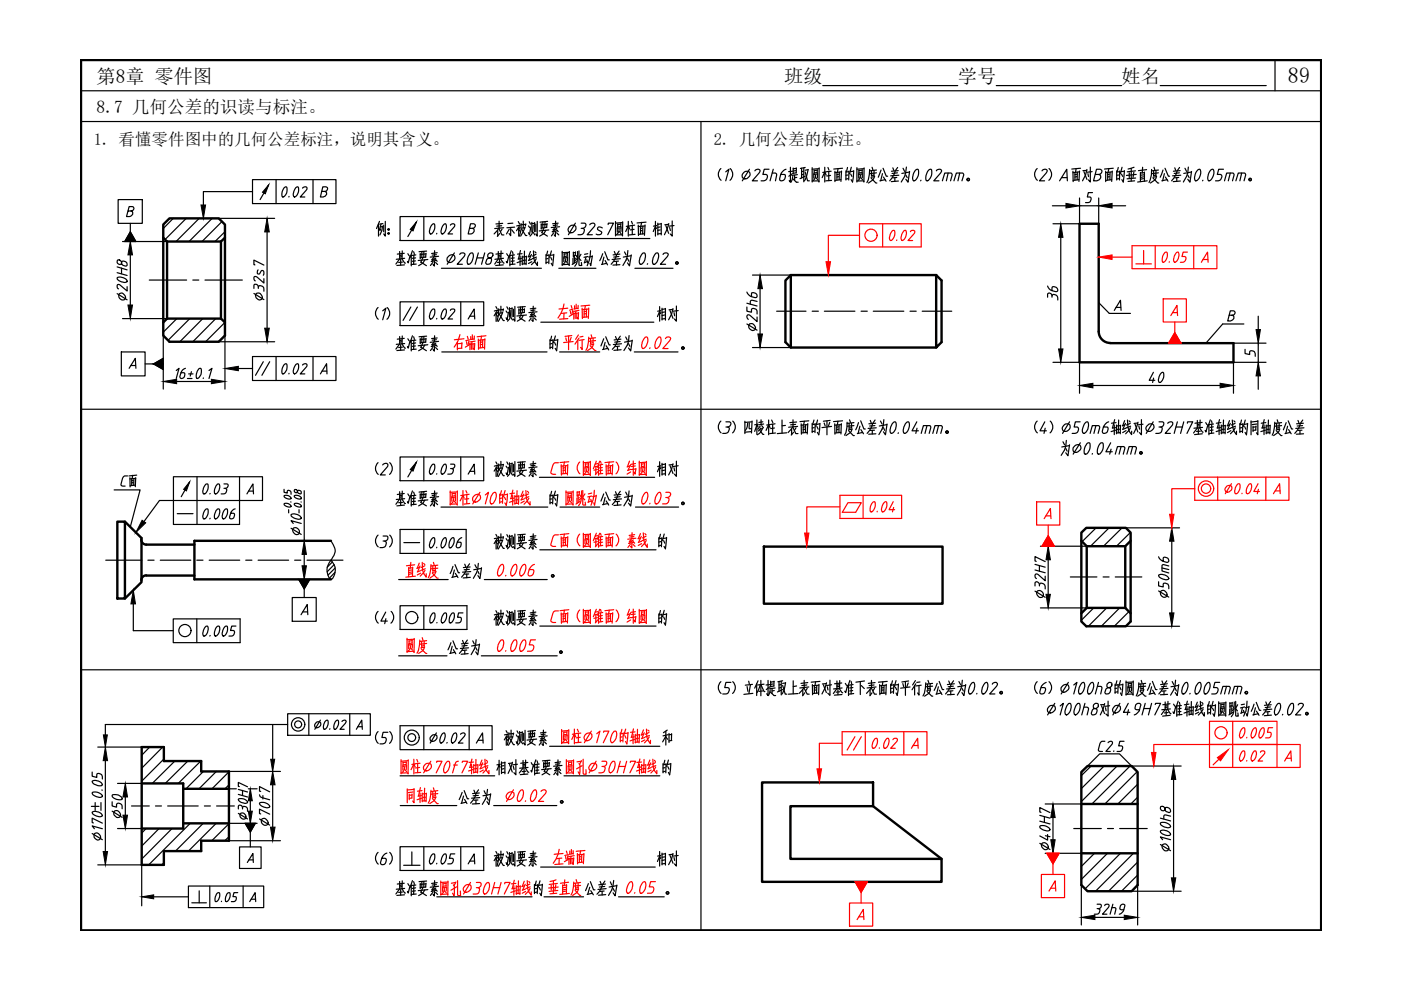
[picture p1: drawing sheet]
<svg xmlns="http://www.w3.org/2000/svg" width="297mm" height="210mm" viewBox="0 0 297 210" stroke-linecap="round" stroke-linejoin="round" font-family="sans-serif">
<defs><g id="words">
<g font-size="7.1">
<text x="103.7" y="69.5">被测要素 相对</text>
<text x="82.9" y="75.8">基准要素 的 公差为 。</text>
</g>
<g font-size="7.1" fill="#f00">
<text x="103.7" y="117.8">被测要素 的</text>
<text x="85" y="123.8">直线度</text>
<text x="106.2" y="159.5">被测要素 和</text>
<text x="115.4" y="191.2">垂直度</text>
</g>
<g font-size="6.6" fill="#f00">
<text x="117.5" y="68.8">左端面</text>
<text x="95.2" y="75.5">右端面</text>
<text x="118.5" y="75.5">平行度</text>
<text x="116.1" y="102">C面（圆锥面）纬圆</text>
<text x="103.7" y="102.3">被测要素 相对</text>
<text x="82.9" y="108.7">基准要素 的 公差为 。</text>
<text x="119.2" y="108.3">圆跳动</text>
<text x="94.5" y="123.8">公差为 。</text>
<text x="116.1" y="133.3">C面（圆锥面）纬圆</text>
<text x="85.4" y="139.7">圆度</text>
<text x="94.2" y="140.1">公差为 。</text>
<text x="104.4" y="165.5">相对基准要素 的</text>
<text x="85.4" y="171.4">同轴度</text>
<text x="96.3" y="171.8">公差为 。</text>
<text x="103.7" y="184.9">被测要素 相对</text>
<text x="116.4" y="184.5">左端面</text>
<text x="82.9" y="191.2">基准要素 的 公差为 。</text>
</g>
<text font-size="6.6" x="103.7" y="133.7">被测要素 的</text>
<g font-size="5.7">
<text x="83.6" y="51.2" transform="rotate(-90 83.6 51.2)">例：</text>
<text x="24.7" y="104.4">C面</text>
<text x="22.9" y="179.2" transform="rotate(-90 22.9 179.2)">170±0.05</text>
<text x="58.6" y="176.4" transform="rotate(-90 58.6 176.4)">70f7</text>
</g>
<g font-size="5.7" fill="#f00">
<text x="135.1" y="75.1">0.02</text>
<text x="135.1" y="108">0.03</text>
<text x="224" y="181.3" transform="rotate(-90 224 181.3)">40H7</text>
</g>
<g font-size="5.3">
<text x="28.2" y="64.9" transform="rotate(-90 28.2 64.9)">20H8</text>
<text x="57.1" y="64.9" transform="rotate(-90 57.1 64.9)">32s7</text>
<text x="225.4" y="64.9" transform="rotate(-90 225.4 64.9)">36</text>
<text x="161.6" y="71.3" transform="rotate(-90 161.6 71.3)">25h6</text>
<text x="242.7" y="82.2">40</text>
<text x="42" y="105.8">0.03</text>
<text x="223" y="128.1" transform="rotate(-90 223 128.1)">32H7</text>
<text x="249.1" y="127.7" transform="rotate(-90 249.1 127.7)">50m6</text>
<text x="27.2" y="174.6" transform="rotate(-90 27.2 174.6)">50</text>
<text x="249.4" y="181.7" transform="rotate(-90 249.4 181.7)">100h8</text>
<text x="231.1" y="195.1">32h9</text>
</g>
<text font-size="5.3" fill="#f00" x="261.8" y="162.6">0.02</text>
<g font-size="4.9">
<text x="263.2" y="76.9">5</text>
<text x="53.6" y="175" transform="rotate(-90 53.6 175)">30H7</text>
</g>
<text font-size="4.7" x="273.1" y="17.6">89</text>
<g font-size="4.1">
<text x="20.5" y="17.6">第8章 零件图</text>
<text x="166.3" y="17.6">班级</text>
<text x="203.1" y="17.6">学号</text>
<text x="237.8" y="17.6">姓名</text>
</g>
<text font-size="3.7" x="20.5" y="23.9">8.7 几何公差的识读与标注。</text>
<g font-size="3.5">
<text x="19.9" y="30.8">1. 看懂零件图中的几何公差标注，说明其含义。</text>
<text x="151.4" y="30.8">2. 几何公差的标注。</text>
</g>
</g></defs>
<g fill="none" stroke="#000" stroke-width=".25">
<path d="M31.7 59.4h7.9M40.9 59.4h1.2M43.5 59.4h7.9M164.7 66h6.2M172.2 66h1.3M174.8 66h6.5M182.6 66h1.3M185.2 66h6.4M192.9 66h1.4M195.5 66h6.3M22.4 118.8h7.7M31.4 118.8h1.3"/>
<path d="M34 118.8h6.5M41.7 118.8h1.3M44.4 118.8h6.4M52.1 118.8h1.3M54.7 118.8h6.5M62.5 118.8h1.3M65.1 118.8h7.6M226.9 122.3h5.7M233.9 122.3h1.2M236.5 122.3h5.6M27.9 170.9h3.8M33 170.9h1.2"/>
<path d="M35.5 170.9h6.5M43.3 170.9h1.3M45.9 170.9h3.8M227.7 175.7h5.8M234.8 175.7h1.3M237.4 175.7h5.8"/>
</g>
<g fill="none" stroke="#000" stroke-width=".51">
<path d="M34.6 50.4l.8 .8h11.4l.9-.8M34.6 47.6l1.3-1.3h10.5l1.3 1.3v23.5l-1.3 1.4h-10.5l-1.3-1.4zM35.4 51.2v16.3M46.8 51.2v16.3M167.7 58.3l-1.2 1.2v13l1.2 1.2h30.8M167.7 58.3h30.8M167.7 58.3v15.4M198.5 58.3l1.1 1.2v13l-1.1 1.2zM35.4 67.5h11.4M35.4 67.5l-.8 .9M46.8 67.5l.9 .9M235.4 72.7a2.43 2.43 0 0 1-2.5-2.4v-22.9h-4v29.4h32.6"/>
<path d="M235.4 72.8h26.1M24.9 110.6h1.6v16.3h-1.6zM26.5 110.6l3.5 3.5v9.3l-3.5 3.5M30 114.4a1.04 1.04 0 0 0 1 1.1h10.2M70.2 114.7h-29v8.1h29M162 115.9h37.8v12.1h-37.8zM229.3 114.7l1.1 1.1h8.2l1.1-1.1M229.3 112.9l1-1h8.4l1 1v18.9l-1 1h-8.4l-1-1zM230.4 115.8v13.1l-1.1 1.1M238.6 115.8v13.1M41.2 122h-10.2a1.04 1.04 0 0 0-1 1M230.4 128.9h8.2"/>
<path d="M238.6 128.9l1.1 1.1M30 158.4h4.7v3h8v2.2h5.8v14.7h-5.8v2.2h-8v2.9h-4.7zM30 166.1h8.8v9.6h-8.8M38.8 174.6h9.7M38.8 167.2h9.7M161.6 165.9h23.5v5h-17.5v11.2h32v4.9h-38zM185.1 170.9l14.5 11.2M229.3 163.7l1.3-1.3h9.3l1.3 1.3v23.9l-1.3 1.4h-9.3l-1.3-1.4zM229.3 170.5h11.9M229.3 180.9h11.9"/>
</g>
<g fill="none" stroke="#000" stroke-width=".25">
<path d="M53.5 38.1h17.7v5.1h-17.7zM58.5 38.1v5.1M60.3 39.8l.4-.2a1.55 1.55 0 0 1-.7 2.2 1.62 1.62 0 0 1 .3-2zM62.7 39.8l.4-.2a1.64 1.64 0 0 1-.7 2.2 1.47 1.47 0 0 1 .3-2zM64.2 39.9l.2-.2 .5-.1 .2 .4-1.4 1.8h.9M66.4 38.1v5.1M25 42.3h5.2v5.1h-5.2zM26 51.2h9.4M26.4 51.2l1.2-2.1 1.2 2.1M27.2 44.7h.7l.4-.2 .1-.4-.2-.3h-.8l-.6 2.1a1.11 1.11 0 0 0 1.3-.5v-.4l-.3-.3M27.6 47.4v1.7M27.6 54v10.7"/>
<path d="M46.4 46.3h11.8M53.5 40.6h-10.4v3.1M56.6 49.2v20.4M61.3 41.6l-.1 .2M68.3 40.6l.9-.1 .3-.4-.1-.3-.3-.2h-.7l-.5 2.2 .8-.1a.68 .68 0 0 0 .4-1l-.2-.1M84.8 45.9h17.8v5.1h-17.8zM89.9 45.9v5.1M91.6 47.7l.4-.3a1.64 1.64 0 0 1-.7 2.2 1.4 1.4 0 0 1 .3-1.9zM92.6 49.5v.1M94.1 47.7l.4-.3a1.64 1.64 0 0 1-.7 2.2 1.4 1.4 0 0 1 .3-1.9zM95.5 47.7a.54 .54 0 0 1 .9 0l-.1 .5-1.3 1.4h1M97.7 45.9v5.1"/>
<path d="M99.6 48.4l.9-.1 .3-.4-.1-.2-.3-.3h-.6l-.5 2.2a1.04 1.04 0 0 0 1.2-.5l-.1-.6-.2-.1M159.5 58.3h8.2M223.1 43.6h2.9M224.9 50.3v23.7M228.9 42v5.4h-5.6M228.9 43.6h4M231.6 40.8h-.9l-.2 1h.6l.2 .4-.2 .6-.9 .2M232.9 42v5.4M235.8 43.6h2.9M25.7 74.6h5.1v5.1h-5.1zM26 67.5h9.4M27.4 78.1l1.3-2.1 .1 2.1"/>
<path d="M27.7 77.5h1M30.8 77.2h1.7M34.6 76l-2.1 1.2 2.1 1.1M34.6 71.1v11.4M37.4 78.6l.6-.5-.6 2.1M39.3 78.1a1.81 1.81 0 0 0-1.1 2 .56 .56 0 0 0 .9-.2v-.8l-.7-.1M40 79.3h.9M40.6 78.8l-.3 .9M42.1 78.3l.4-.2a1.55 1.55 0 0 1-.7 2.1 1.62 1.62 0 0 1 .3-1.9zM44.3 78.6l.6-.5-.6 2.1M46.4 72.5h11.8M47.7 71.1v11.4"/>
<path d="M50.5 78.1h3M53.5 75.6h17.7v5.1h-17.7zM58.5 75.6v5.1M60.3 77.3l.4-.2a1.55 1.55 0 0 1-.7 2.2 1.62 1.62 0 0 1 .3-2zM61.3 79.1l-.1 .2M62.7 77.3l.4-.2a1.64 1.64 0 0 1-.7 2.2 1.47 1.47 0 0 1 .3-2zM64.2 77.4l.2-.2 .5-.1 .2 .4-1.4 1.8h.9M66.4 75.6v5.1M67.9 79.3l1.3-2.2 .1 2.2M68.3 78.7h1M84.8 64h17.8v5h-17.8zM89.9 64v5"/>
<path d="M91.6 65.7l.4-.2a1.57 1.57 0 0 1-.7 2.1 1.4 1.4 0 0 1 .3-1.9zM92.6 67.5v.1M94.1 65.7l.4-.2a1.57 1.57 0 0 1-.7 2.1 1.4 1.4 0 0 1 .3-1.9zM95.5 65.8l.5-.3 .4 .2-.1 .5-1.3 1.4h1M97.7 64v5M99.3 67.6l1.2-2.1 .2 2.1M99.6 67h1M159.5 73.7h8.2M161.1 61.2v9.6M223.3 76.8h5.6v6.6M232.9 64.2l2.3 2.2h4.5M236.2 65.8l1.4-2.1 .1 2.1"/>
<path d="M236.6 65.2h1M260.6 66.8h.8a.52 .52 0 0 0 .4-.7l-.3-.2h-.7l-.5 2.2 .8-.1a.69 .69 0 0 0 .4-1l-.3-.2M261.5 76.8v6.6M263.7 68.7h-4.5l-3.5 4.1M266.8 67v2.9M266.8 79.7v2.8M37.5 80.9h7.3M39.7 80.2h1M43.1 80.1v.1M84.8 96.9h17.8v5h-17.8zM89.9 96.9v5M91.6 98.6l.4-.2a1.57 1.57 0 0 1-.7 2.1 1.4 1.4 0 0 1 .3-1.9z"/>
<path d="M94.1 98.6l.2-.2a1.41 1.41 0 0 1-.3 2.1h-.2a1.4 1.4 0 0 1 .3-1.9zM95.5 99.3l.6 .2-.1 .7a.83 .83 0 0 1-1.1 .3M95.5 98.4h.7a.5 .5 0 0 1 .2 .6 .5 .5 0 0 1-.6 .3M97.7 96.9v5M99.6 99.9h1M231.7 81.7h27M41.8 101.1v10.1M43.5 108.1l.5-.2a1.57 1.57 0 0 1-.7 2.1 1.4 1.4 0 0 1 .2-1.9zM44.6 109.9l-.1 .1M46.1 107.9h.3a1.52 1.52 0 0 1-.7 2.1h-.1a1.93 1.93 0 0 1 .5-2.1zM47.7 108.1l.4-.2a1.57 1.57 0 0 1-.7 2.1 1.4 1.4 0 0 1 .3-1.9zM49.9 107.9a1.76 1.76 0 0 0-1.2 2l.4 .1 .4-.2 .2-.6v-.3l-.7-.1"/>
<path d="M50.8 101.1v10.1h-14v-10.1h18.9v5h-18.9M52.4 104.7l1.2-2.1 .1 2.1M52.7 104.1h1M84.8 112.3h14v5h-14zM89.9 112.3v5M91.6 114.2l.4-.2a1.64 1.64 0 0 1-.7 2.1 1.4 1.4 0 0 1 .3-1.9zM92.6 100.4v.1M94.1 114.2l.4-.2a1.64 1.64 0 0 1-.7 2.1 1.4 1.4 0 0 1 .3-1.9zM95.7 114.2l.4-.2a1.64 1.64 0 0 1-.7 2.1 1.55 1.55 0 0 1 .3-1.9zM97.9 114l-.3 .1a1.99 1.99 0 0 0-.8 1.9l.6 .1a.86 .86 0 0 0 .3-1.1h-.7M99.3 100.5l1.2-2.1 .2 2.1M220.6 115.8h9.8"/>
<path d="M232.4 111.9l-3 2.9M235.1 111.9l-3.9 3.9M237.9 111.9l-3.9 3.9M238.7 111.9h11.4M239.7 112.9l-3 2.9M248.4 114.8v15.1M28.3 133.7h8.4M36.7 131.2h14.2v5.1h-14.2zM41.7 131.2v5.1M43.5 132.9l.5-.2a1.57 1.57 0 0 1-.7 2.2 1.4 1.4 0 0 1 .2-2zM44.6 134.7l-.1 .2M46 132.9l.4-.2a1.49 1.49 0 0 1-.7 2.2 1.55 1.55 0 0 1 .3-2z"/>
<path d="M47.7 132.9l.4-.2a1.57 1.57 0 0 1-.7 2.2 1.4 1.4 0 0 1 .3-2zM50 132.7h-.9l-.2 1h.6l.2 .1v.3a.73 .73 0 0 1-.6 .8h-.6M62 126.7h5v5h-5zM63.3 122.8l1.2 2.1 1.2-2.1M63.8 130.3l1.3-2.1 .2 2.1M64.2 129.7h1M64.5 124.9v1.8M84.8 128.4h14.2v5.1h-14.2zM89.9 128.4v5.1M91.6 130.1l.5-.2a1.57 1.57 0 0 1-.8 2.2l-.1-.1a2.12 2.12 0 0 1 .4-1.9zM92.7 132l-.1 .1M94.2 130l.3-.1a1.57 1.57 0 0 1-.7 2.2 1.4 1.4 0 0 1 .3-2z"/>
<path d="M95.7 130.1l.5-.2a1.57 1.57 0 0 1-.8 2.2l-.1-.1a2.12 2.12 0 0 1 .4-1.9zM98.2 129.9h-1l-.2 1h.6a.69 .69 0 0 1 .2 .7 .69 .69 0 0 1-.6 .5h-.6M220.6 128.9h9.8M231.9 128.9l-2.6 2.6M234.6 128.9l-3.9 3.9M237.4 128.9l-3.9 3.9M238.7 132.8h11.4M239.4 129.7l-3.2 3.1M31.7 158.4l-1.7 1.7M34.5 158.4l-4.5 4.5M61 151.3h17.5v4.6h-17.5zM65.5 151.3v4.6"/>
<path d="M67 153.2l.5-.2a.66 .66 0 0 1 .5 .8 .66 .66 0 0 1-.8 .5h-.2a.62 .62 0 0 1-.3-.6 .62 .62 0 0 1 .3-.5zM67.9 152.7l-1.2 1.9M69 152.9l.4-.2a1.48 1.48 0 0 1-.6 1.9 1.37 1.37 0 0 1 .2-1.7zM70 154.5l-.1 .1M71.2 152.9l.4-.2a1.48 1.48 0 0 1-.6 1.9 1.37 1.37 0 0 1 .2-1.7zM72.5 153l.5-.3 .4 .2-.2 .5-1.1 1.2h.9M74.2 151.3v4.6M75.6 154.6l1.1-1.9 .1 1.9M75.8 154.1h1M84.8 153.9h19.5v5h-19.5zM89.9 153.9v5M91.4 156.1a.66 .66 0 0 1 1.1-.2 .66 .66 0 0 1-.2 1.1 .62 .62 0 0 1-.9 0 .62 .62 0 0 1 0-.9z"/>
<path d="M92.5 155.4l-1.3 2.2M93.8 155.6l.4-.2a1.64 1.64 0 0 1-.7 2.2 1.47 1.47 0 0 1 .3-2zM94.8 157.4l-.1 .2M96.2 155.6l.3-.2a1.36 1.36 0 0 1-.2 1.9l-.3 .3a1.03 1.03 0 0 1-.1-1.5zM97.6 155.7l.6-.3 .4 .2-.1 .5-1.3 1.5h1M99.5 153.9v5M101 157.6l1.3-2.2 .1 2.2M101.4 157h1M234.3 157.2h-.7l-.3 .2-.4 1.6 .2 .3h.7M234.9 157.5l.1-.1a.54 .54 0 0 1 .9 0l-.1 .3-1.3 1.6h.9M236.2 159.2l-.1 .1M238.3 157.2h-.9l-.2 .9h.6l.2 .2v.3a.73 .73 0 0 1-.6 .7h-.6"/>
<path d="M31 175.7l-1 .9M33.7 175.7l-3.7 3.7M34.7 160.9l-4.7 4.7M36.5 175.7l-6.5 6.4M37.1 161.4l-4.8 4.7M39.8 161.4l-4.8 4.7M40.3 174.6l-8.8 8.8M42.6 161.4l-4.8 4.7M43.1 174.6l-5.9 5.9M43.1 163.6l-3.7 3.6M45.8 174.6l-5.9 5.9M45.9 163.6l-3.7 3.6"/>
<path d="M48.5 163.6l-3.6 3.6M48.5 166.4l-.8 .8M48.5 174.7l-3.6 3.6M48.5 177.4l-.8 .9M50.8 179.6h4.6v4.5h-4.6zM53.1 176.4v3.2M84.8 179.5h17.8v5.1h-17.8zM89.9 179.5v5.1M97.7 179.5v5.1M221.6 170.5h8.2M230.6 162.4l2.6-2.6h4.1l2.6 2.6h10.5M231.3 162.4l-2 2.1"/>
<path d="M234.1 162.4l-4.8 4.8M236.8 162.4l-7.5 7.6M239.6 162.4l-8.1 8.1M241.1 163.6l-6.8 6.9M241.2 166.3l-4.2 4.2M241.2 169l-1.4 1.5M248.8 165.3v20.8M34.7 183l-.4 .4M39.9 187.9h16v4.5h-16zM40.7 191.4h3.1M42.2 188.9v2.5M44.5 187.9v4.5"/>
<path d="M46 189.4l.4-.1a1.45 1.45 0 0 1-.6 1.9 1.37 1.37 0 0 1 .2-1.8zM47 191.1l-.1 .1M48.2 189.4l.4-.1a1.45 1.45 0 0 1-.6 1.9 1.37 1.37 0 0 1 .2-1.8zM50.4 189.3h-.8l-.2 .8 .7 .1-.1 .7-.2 .2-.7 .1M51.5 187.9v4.5M52.4 182.9l1.2-1.9 .1 1.9M52.8 182.3h.9M52.9 191.2l1.2-1.9 .1 1.9M53.2 190.7h1M85.6 183.5h3.5M87.3 180.6v2.9M91.6 181.2l.4-.2a1.57 1.57 0 0 1-.7 2.2 1.4 1.4 0 0 1 .3-2z"/>
<path d="M92.6 183v.2M94.1 181.2l.4-.2a1.57 1.57 0 0 1-.7 2.2 1.4 1.4 0 0 1 .3-2zM96.4 181h-.9l-.2 1h.6l.2 .1v.3a.73 .73 0 0 1-.6 .8h-.6M99.3 183.2l1.2-2.2 .2 2.2M99.6 182.6h1M221.6 180.9h8.2M229.3 187.6v8.5M229.3 180.9v.1M232.1 180.9l-2.8 2.8M234.8 180.9l-5.5 5.6M237.6 180.9l-7.5 7.6M239.9 189h10.5"/>
<path d="M240.3 180.9l-8 8.1M241.2 182.8l-6.2 6.2M241.2 185.5l-3.4 3.5M241.2 187.6v8.5"/>
<circle cx="39.2" cy="133.7" r="1.29"/>
<circle cx="87.3" cy="130.9" r="1.29"/>
<circle cx="63.2" cy="153.6" r="1.42"/>
<circle cx="63.2" cy="153.6" r=".74"/>
<circle cx="87.3" cy="156.4" r="1.59"/>
<circle cx="87.3" cy="156.4" r=".83"/>
</g>
<g fill="#000" stroke="#000" stroke-width=".21">
<path d="M27.6 51.2l.5 2.8h-1zM27.6 49.1l1.2 2.1h-2.4zM42.6 43.5h1l-.5 2.8zM56.6 46.3l.5 2.9h-1zM57 39.2l-.8 1.9-.5-.3zM88.3 47.1l-.7 1.9-.6-.4zM224.9 47.4l.5 2.9h-1zM226 43.1l2.9 .5-2.9 .5zM232.9 43.6l2.9-.5v1zM27.1 64.7h1l-.5 2.8zM47.7 78.1l2.8-.4v.9zM56.1 69.6h1l-.5 2.9z"/>
<path d="M161.1 58.3l.6 2.9h-1zM160.7 70.8h1l-.6 2.9zM224.4 74h1l-.5 2.8zM266.3 69.9h.9l-.4 2.9zM266.8 76.8l.4 2.9h-.9zM34.6 80.9l2.9-.5v1zM44.8 80.4l2.9 .5-2.9 .5zM88.3 98l-.7 1.9-.6-.3zM228.9 81.7l2.8-.4v.9zM258.7 81.3l2.8 .4-2.8 .5zM40.2 102.2l-.7 1.9-.6-.4zM248.4 111.9l.5 2.9h-.9z"/>
<path d="M63.3 122.8h2.4l-1.2 2.1zM248 129.9h.9l-.5 2.9zM248.8 162.4l.5 2.9h-.9zM248.4 186.1h.9l-.5 2.9z"/>
<path d="M32.5 77.2l2.1-1.2v1.2zM32.5 77.2l2.1 1.1v-1.1z"/>
</g>
<!-- layer: 0 -->
<g fill="none" stroke="#000" stroke-width=".25">
<path d="M17.2 19.2h262.9M174.4 18.1h28.7M211.2 18.1h26.6M246 18.1h22.5M270.3 12.7v6.5M17.2 25.8h262.9M57 39.2l-1.9 3.1M148.6 25.8v171.5M152.8 35.7a1.67 1.67 0 0 0 .1 2.5M153.9 36.4l.6-.5-.6 2.4M154.8 35.7a1.67 1.67 0 0 1 0 2.5M157.6 36.7a.76 .76 0 0 1 1.2-.3 .76 .76 0 0 1-.2 1.3 .71 .71 0 0 1-1.1 .1 .71 .71 0 0 1 .1-1.1z"/>
<path d="M158.9 35.9l-1.5 2.4M160 36.2l.1-.1a.67 .67 0 0 1 1 0l-.2 .6-1.4 1.6h1.1M163.1 35.9h-1.1l-.3 1.1 .9 .1a.87 .87 0 0 1-.6 1.2h-.6M163.7 36.7h.7l.3 .2-.3 1.4M163.9 35.9l-.6 2.4M166.7 35.9l-.4 .1a2.31 2.31 0 0 0-1 2.2 .71 .71 0 0 0 1.1-.3v-.9h-.8M167.6 35.5v3.1l-.3-.3M168 36.8l-.8 .6M168 36.3l-.8 .1M168 37.9l.9 .7h.3M168.1 37.4l-.4 1.2M168.2 35.6v1.3"/>
<path d="M168.5 37.2v1.1M168.7 36.2l-.5 .1M168.9 36.6l-.7 .1M168.9 35.6l-.1 1M168.9 35.7l-.7 .1M168.9 37.6l-.4 .1M169.1 37l-1.2 .2M170 35.7v2M170.3 36.3l-.3 .1M170.3 36.9l-.3 .2M170.4 35.6v3M170.7 36.5l.5 1.8h.4"/>
<path d="M170.7 37.4l-1.1 .5M170.7 35.5l-1 .2M171.3 36l-.6 .1M171.4 35.9l-.4 1.5-.5 .9M172.2 38.4l1.4-.1v.2M172.2 35.5v3.1M172.5 36.8v1M172.6 36.1v.7M172.9 37.2v.4l-.5 .7M173 37.7l.4 .4M173.3 36.1l-.7 .1M173.3 36v.6h-.7"/>
<path d="M173.3 36.9l-.8 .1M173.3 36.8v.9M173.6 35.8l-1.4 .1M173.7 35.6l-.1 3M174.9 35.5v3.1M175.2 37.1l-.3-.6-.6 1.2M175.2 36.4l-.8 .2M175.5 35.5l.3 .6M175.7 36.4v1.9M176.1 37.2l-.8 .1M176.2 36.3l-.9 .1M176.3 38.3h-1.2"/>
<path d="M177 36.3v2.2M177.4 36.6v1.6M177.7 35.7l-.2 .8M177.8 36.9l-.4 .1M177.8 37.5h-.4M178 36.5l-.1 1.6M178.3 38.1l-1.3 .2M178.4 36.4l-1.4 .2M178.4 36.3l-.1 2.2M178.6 35.7l-1.8 .1M179.4 36.2v2M179.7 35.5l-.2 .9"/>
<path d="M179.8 37.1l-.4 .1M179.9 37.9l-.5 .1M179.9 36.4l-.5 .1M180 36.3l-.1 1.9M180.4 36.9l.2 .5M180.5 35.5l-.4 1.4M181 36.3l-.7 .1M181 36.2l-.3 2.4-.2-.5M181.7 38.4l1.4-.1 .1 .2M181.7 35.5v3.1M182.1 36.8v1M182.1 36.1v.7"/>
<path d="M182.4 37.2l-.2 .8-.3 .3M182.5 37.7l.4 .4M182.8 36.1l-.7 .1M182.8 36v.6M182.8 36.6h-.7M182.8 36.9l-.7 .1M182.8 36.8v.9M183.2 35.8l-1.5 .1M183.2 35.6v3M184.4 35.9l-.3 2.2-.3 .6M184.7 37.7l1 1.1h.2M184.8 36.2v1.1"/>
<path d="M184.9 35.5l.2 .5M185.3 36.2v1M185.4 37.2h-.6M185.4 37.5l-.7 .1M185.4 37.4l-.4 .8-.9 .6M185.8 36.1l-1.4 .1M185.8 36.6l-1.4 .2M186.8 36.1l-.6 1.5M187.1 36.8l-.4 1.5M187.2 35.7l.7 1.7h.3M187.3 37.5l.6 .9M187.7 38.1l-1.2 .2"/>
<path d="M189.3 35.6l.2 .5M189.7 37.7v.8M190.1 37.6l-.8 .1M190.3 36.6l-1.2 .2M190.3 35.5l-.5 .7-.7 1.6-.5 .5M190.4 36.2l-1.4 .1M190.5 38.4l-1.5 .1M190.6 37.2l-1.8 .1M191.5 35.7l.3 .7M192.1 37.1l.2 .6M192.2 35.4l-.4 2-.7 1.2M192.8 36.5l-1.6 .3"/>
<path d="M192.9 36.4l-.4 2.2-.4-.6M194.1 36.1a.39 .39 0 0 1 .6-.1 2.01 2.01 0 0 1-1 2.3 1.76 1.76 0 0 1 .4-2.2zM195.3 38.2l-.1 .1M197 36l.4-.1a1.87 1.87 0 0 1-.9 2.4h-.1a2.18 2.18 0 0 1 .6-2.3zM198.5 36.2l.1-.1a.72 .72 0 0 1 1 0l-.2 .6-1.4 1.6h1.1M199.8 38.3l.5-1.6h1.4l.2 .4-.4 1.2M201 36.7l-.4 1.6M202.3 38.3l.5-1.6h1.3l.2 .4-.4 1.2M203.5 36.7l-.4 1.6M219.9 35.7a1.67 1.67 0 0 0 0 2.5M220.9 36.2l.1-.1a.67 .67 0 0 1 1 0l-.2 .6-1.4 1.6h1.1M222.4 35.7a1.67 1.67 0 0 1 0 2.5"/>
<path d="M224.6 38.3l1.6-2.4 .1 2.4M225.1 37.7h1.1M227.5 36.3v2.2M227.9 36.6v1.6M228.2 35.7l-.2 .8M228.3 36.9l-.4 .1M228.3 37.5h-.4M228.4 36.5v1.6M228.8 38.1l-1.3 .2M228.8 36.4l-1.3 .2M228.9 36.3l-.1 2.2M229.1 35.7l-1.9 .1"/>
<path d="M229.8 36.4l.6 1.6M230.4 36.1l-.8 .1M230.4 35.9l-.2 1.2-.7 1.2M230.7 36.8l.1 .7M231.2 35.4v3.2l-.5-.5M231.5 36.4l-1 .1M232.3 37h.8a.7 .7 0 0 0 .5-.9l-.4-.2h-.7l-.7 2.4h.9a.65 .65 0 0 0 .7-.6 .65 .65 0 0 0-.5-.7M234.4 36.3v2.2M234.9 36.6v1.6M235.1 35.7l-.2 .8M235.2 36.9l-.3 .1M235.2 37.5h-.3"/>
<path d="M235.4 36.5l-.1 1.6M235.7 38.1l-1.3 .2M235.8 36.4l-1.4 .2M235.8 36.3l-.1 2.2M236 35.7l-1.8 .1M236.8 36.2v2M237.1 35.5l-.2 .9M237.2 37.1l-.4 .1M237.3 37.9l-.5 .1M237.3 36.4l-.5 .1M237.4 36.3l-.1 1.9M237.8 36.9l.2 .5"/>
<path d="M237.9 35.5l-.4 1.4M238.4 36.3l-.7 .1M238.4 36.2l-.2 2.4-.3-.5M239.4 36.6v1.1M239.8 35.7v2.7M240.4 36.5l-.2 1.1M240.4 35.5l-1.2 .3M240.6 38.3l-1.4 .2M240.7 36.2l-1.7 .2M240.8 37.7l-1.8 .2M240.9 37l-2.1 .2M241.8 36.6v1.9"/>
<path d="M242.3 35.5l-.1 1.2M242.4 37.9l-.6 .1M242.4 37.5l-.6 .1M242.5 37.1l-.7 .1M242.6 36.5v1.9M242.6 36.6l-.8 .1M243.1 36l-1.7 .2M243.2 38.3l-2 .3M244.2 35.9l-.1 1.2-.5 1.6M244.5 37.7l1 1.1h.2M244.6 36.2v1.1M244.7 35.5l.1 .5"/>
<path d="M245.1 36.2v1M245.1 37.2h-.5M245.2 37.5l-.7 .1M245.2 37.4l-.4 .8-.9 .6M245.6 36.1l-1.4 .1M245.6 36.6l-1.4 .2M246.6 36.1l-.6 1.5M246.9 36.8l-.4 1.5M247 35.7l.7 1.7h.3M247.1 37.5l.5 .9M247.5 38.1l-1.2 .2M249.1 35.6l.2 .5"/>
<path d="M249.5 37.7v.8M249.9 37.6l-.8 .1M250 36.6l-1.1 .2M250.1 35.5l-.5 .7-.7 1.6-.5 .5M250.2 36.2l-1.4 .1M250.3 38.4l-1.6 .1M250.3 37.2l-1.7 .1M251.2 35.7l.4 .7M251.8 37.1l.3 .6M252 35.4l-.2 1.2-.9 2M252.6 36.5l-1.6 .3M252.6 36.4l-.3 2.2-.5-.6"/>
<path d="M253.9 36.1l.5-.2a1.87 1.87 0 0 1-.9 2.4 1.71 1.71 0 0 1 .4-2.2zM255 38.2v.1M256.7 36.1a.39 .39 0 0 1 .6-.1 2.01 2.01 0 0 1-1 2.3 1.76 1.76 0 0 1 .4-2.2zM259.4 35.9h-1l-.3 1.1 .9 .1a.94 .94 0 0 1-.7 1.2h-.6M259.6 38.3l.5-1.6h1.3l.2 .4-.3 1.2M260.8 36.7l-.4 1.6M262 38.3l.5-1.6h1.4l.2 .4-.3 1.2M263.3 36.7l-.4 1.6M36.7 46.3l-2.1 2.2M39.5 46.3l-4.5 4.5M42.2 46.3l-4.9 4.9M45 46.3l-4.9 4.9"/>
<path d="M47.1 47l-4.3 4.2M47.7 49.1l-2.1 2.1M84.7 53.3v1.6l-.8 1.1M84.9 55v1.2M85.2 54.4l-.5 .1M85.2 54.1l-.5 .1M85.2 54.8l.6 1h.2M85.3 53.2l-.1 1.6M85.3 55.6l-.8 .1M85.7 53.7l-1.5 .2M85.8 56.2l-1.7 .1M85.8 54.8l-1.8 .2"/>
<path d="M86.5 53.8l.2 .4M86.9 54.2l-.3 1.5-.2-.3M87.2 54.1v2.3M87.4 53.2l-.5 1.4M87.7 53.4l.2 .5M87.7 54.1v1.9M88.1 55.3l-.7 .1M88.1 54.7l-.7 .1M88.2 54l-1 .2M88.3 56l-1.1 .1M88.3 47.1l-1.8 3.1M89.1 53.7v1.1"/>
<path d="M89.2 55.6l1.2 .7M89.4 53.3v1.3M89.6 54.7l-.4 .9M89.9 53.3v1.2M90.1 55.1l-.5 .7-.8 .5M90.3 54.5l-1.2 .1M90.3 53.8l-1.2 .2M90.3 53.7l-.1 .8M90.5 53.2l-1.7 .2M90.7 55l-2 .2M91.8 55.7l-.5 .6M92 54.5l-.4 .5"/>
<path d="M92.1 55.3v1.1l-.3-.3M92.1 53.2v1.2M92.2 54.9l-.6 .1M92.4 55l.3 .4M92.4 55.7l.4 .4M92.4 54.7l-.9 .7M92.5 55.2l-1.1 .2M92.5 54l-.9 .1M92.7 53.6l-1.2 .1M93 54.3l-1.8 .2M93.6 56.9h21.2M95 54.4a.75 .75 0 0 1 1.2-.3 .75 .75 0 0 1-.2 1.3 .7 .7 0 0 1-1 .1 .7 .7 0 0 1 0-1.1z"/>
<path d="M96.3 53.6l-1.5 2.4M97.5 54a.6 .6 0 0 1 .5-.4 .6 .6 0 0 1 .6 .4l-1.7 2h1.1M99.6 53.8l.5-.2a1.89 1.89 0 0 1-.7 2.4h-.1a1.74 1.74 0 0 1 .3-2.2zM101.2 54.7h1.3M101.4 53.6l-.7 2.4M102.8 53.6l-.7 2.4M103.4 54a.6 .6 0 0 0 .1 .6 .6 .6 0 0 0 .7 .2v.2a.82 .82 0 0 1-1 1 .88 .88 0 0 1 .8-1.3 .6 .6 0 0 0 .5-.4 .6 .6 0 0 0-.2-.6 .68 .68 0 0 0-.9 .3zM105.5 48.8v1.3M105.6 53.3v1.6l-.7 1.1M105.8 48.5l.6 1.3h.4M105.8 46.9v1.5l-1 1.2M105.9 55v1.2"/>
<path d="M105.9 49.5l-.5 .6M106.1 54.8l.8 1M106.1 54.4l-.5 .1M106.1 54.1l-.5 .1M106.2 53.2v1.6M106.3 55.6l-.8 .1M106.4 47.9h-1.1M106.5 48.6l-.4 .5M106.6 47.4l-1.5 .1M106.7 53.7l-1.6 .2M106.7 56.2l-1.6 .1M106.8 54.8l-1.9 .2"/>
<path d="M106.8 48.3l-1.9 .2M107.4 53.8l.3 .4M107.9 54.2l-.4 1.5-.2-.3M108 48.6l-.6 1M108.1 54.1v2.3M108.3 48.3v1.7l-.4-.5M108.4 53.2l-.5 1.4M108.5 48.7l.5 .7M108.7 53.4l.1 .5M108.7 54.1v1.9M108.7 47.3l-1 .1M109 54.7l-.6 .1"/>
<path d="M109 55.3l-.6 .1M109.1 54l-1 .2M109.1 48.2l-1.6 .1M109.2 56l-1.1 .1M109.9 47l.2 .4M110 48.2v1.9M110.2 47.7l-.7 .2M110.3 48.2l-.3 .4 .3 .5M110.3 54.3v2M110.3 47.7l-.8 1.2M110.3 53.1l-.4 1.8M110.5 47.4v1.3l-.4 1.4"/>
<path d="M110.6 54.8l-.8 .1M110.6 48.6l.8 1.3h.3M110.6 55.4l-1 .3M110.7 53.8l-1 .1M110.7 54.3v1.8M110.9 46.9v1.4M111.2 53.2v2.8M111.3 48.3l-.7 .1M111.3 48.2l-.9 1.9M111.4 55.1l-.5 .1M111.4 47.6l-.9 .1M111.5 47.5l-.1 .4"/>
<path d="M111.5 55.9l-.8 .1M111.6 54.4l-.9 .1M111.6 54.3l-.1 1.8M112 47.9l.3 .4M112.2 47l.3 .5M112.5 53.3l-.5 1.1M112.5 54.3l-.5 .2M112.6 48.1l-.3 1.7-.3-.5M112.7 54l-.6 1.2M112.7 55l-.7 .2M112.8 55.5l-.8 .4M112.8 47.1v2.1"/>
<path d="M113.1 47.7l-.3 1.9-.4 .5M113.1 49.3l.3 .5M113.1 53.2l.1 1.6 .2 .8 .5 .7v-.7M113.4 47.4h-.6M113.4 47.2v1.9M113.4 53.4l.3 .2M113.6 47.5v1.6M113.7 53.9l-.8 .4M113.7 54.8l-.3 .6-.7 .7M113.7 54.5l-.9 .3M113.9 46.9v3.2l-.3-.5M114.8 47.4v1.2"/>
<path d="M114.9 49.3l1.2 .8M115.1 47.1v1.2M115.3 48.4l-.4 .9M115.6 47l-.1 1.2M115.7 48.8l-.4 .8-.9 .5M115.8 54v1.9M115.9 48.2l-1.1 .2M115.9 47.6l-1.1 .1M116 47.4l-.1 .8M116.1 53.2l-.2 .9M116.1 46.9l-1.6 .2M116.2 54.8l-.4 .1"/>
<path d="M116.3 55.6l-.5 .1M116.4 54.1l-.6 .1M116.4 48.8l-2.1 .2M116.4 54v1.9M116.8 54.6l.2 .5M116.9 53.2l-.4 1.4M117.4 54l-.7 .1M117.4 53.9l-.2 2.4-.3-.5M117.4 49.3l-.5 .7M117.7 48.2l-.4 .5M117.8 49.1v1l-.3-.3M117.8 46.9v1.2"/>
<path d="M117.8 48.6l-.6 .1M118 48.7l.3 .4M118 49.3l.5 .5M118.1 48.4l-1 .7M118.2 48.9l-1.1 .2M118.2 47.7l-.9 .1M118.3 47.3l-1.1 .1M118.5 56.9h7.9M118.6 48.1l-1.7 .1M119.2 56.1l1.4-.1 .1 .2M119.2 53.3v3M119.5 54.5v1"/>
<path d="M119.6 50.6h18.2M119.6 53.8v.7M120 54.8l-.3 .9-.3 .3M120 55.4l.4 .4M120.3 53.8l-.7 .1M120.3 53.7v.6M120.3 54.3l-.7 .1M120.3 54.6l-.8 .1M120.3 54.5v.9M120.7 48.1a.78 .78 0 0 1 .8-.4 .78 .78 0 0 1 .6 .6 .91 .91 0 0 1-.5 1 .91 .91 0 0 1-1.1-.3l-.1-.3zM120.7 53.5l-1.5 .1M120.7 53.3v3"/>
<path d="M121.5 54.8v1.2M121.6 53.5v1M121.8 54.2v1.5M122 53.5l-.4 .1M122 47.3l-1.5 2.5M122 53.4l-.1 .7M122 54.1l-.4 .1M122 54.8h-.2M122.2 54.2l.1 .3M122.2 55.5l-.9 .6M122.5 53.3a3.7 3.7 0 0 1-.6 3.2M122.5 54.7l-.6 .5"/>
<path d="M122.8 53.2v3l.5 .1v-.6M122.8 54.8l.4 .4M123.2 53.9l-.4 .7M123.2 48.4h.3a.38 .38 0 0 1 .4 .5 .99 .99 0 0 1-1.4 .9M123.2 47.3h.8a.61 .61 0 0 1 .2 .7 .61 .61 0 0 1-.6 .4M124.2 54.5l-.3 1.2M124.4 55.1l.2 .6M124.5 55.4l-.6 .3M124.6 53.8l-.7 .1M124.7 54.4l-.9 .2M125 47.7l.1-.2a.54 .54 0 0 1 .6-.3 .54 .54 0 0 1 .4 .5l-1.6 2.1h1.1M125.2 53.2l-.3 2.1-.4 1"/>
<path d="M125.6 54.3l-.3 2-.2-.5M125.6 54.3l-.8 .2M127.7 48.3a.61 .61 0 0 0-1 .2l.1 .3 .8 .4-.1 .4a.91 .91 0 0 1-1.1 0M127.8 53.8l-.6 1.5M128 54.5l-.3 1.5M128.2 53.4l.7 1.7h.3M128.3 55.2l.5 1M128.6 55.8l-1.1 .3M128.9 47.6l.1-.3h1.1l-1.3 2.5M130.2 53.3l.3 .5M130.5 49.8h1.4l.1 .1M130.5 47v3"/>
<path d="M130.7 55.4v.8M130.9 48.2v1M131 47.5v.7M131.1 55.4h-.9M131.2 54.4l-1.1 .1M131.3 53.2l-1.3 2.3-.4 .5M131.3 48.6l-.1 .5-.4 .6M131.3 49.1l.4 .5M131.4 56.1l-1.5 .1M131.4 53.9l-1.4 .1M131.5 54.8l-1.7 .2M131.6 47.5l-.6 .1"/>
<path d="M131.6 47.4v.6M131.6 48l-.6 .1M131.6 48.3l-.7 .1M131.7 48.2l-.1 .9M132 47.2l-1.5 .1M132 47v3M132.4 53.4l.3 .6M133 54.8l.3 .6M133.1 53.1l-.4 2-.6 1.2M133.2 46.9v3.2M133.5 48.5l-.3-.6-.5 1.2M133.5 47.9l-.7 .1"/>
<path d="M133.8 54.2l-1.6 .3M133.8 54l-.3 2.4-.5-.7M133.9 46.9l.2 .6M134.1 47.8v1.9M134.4 48.6l-.8 .2M134.6 47.7l-1 .2M134.6 56.9h8.1M134.6 49.7l-1.2 .1M135.3 47.7l.1 2.2M135.8 48v1.6M136 47.1l-.1 .8M136.1 48.4l-.3 .1"/>
<path d="M136.1 48.9l-.3 .1M136.3 53.7l.3-.1a1.74 1.74 0 0 1-.8 2.4h-.1a2.44 2.44 0 0 1 .6-2.3zM136.3 47.9v1.7M136.6 49.6l-1.2 .1M136.7 47.9l-1.4 .1M136.8 47.7l-.2 2.2M137 47.1l-1.9 .2M137.3 55.9l-.1 .1M139 53.8l.4-.2a1.83 1.83 0 0 1-.8 2.4h-.1a2.46 2.46 0 0 1 .5-2.2zM139 46.9v3.2M139.2 48.5l-.2-.5-.5 1.1M139.2 47.8l-.7 .1"/>
<path d="M139.5 47.3v2.5M140 48.1l-.5 .1M140 48.8h-.5M140.2 47.4l-.7 .2M140.2 47.4v2.4M140.2 49.5l-.7 .1M140.6 54a.52 .52 0 0 1 .7-.4 .52 .52 0 0 1 .2 .8l-1.5 1.6h1.1M141.2 47.8l.6 1.7M141.7 47.6l-.7 .1M141.8 47.4l-.9 2.4M142 48.2l.1 .7M142.5 46.8v3.3l-.4-.5"/>
<path d="M142.9 47.8l-1.1 .1M37.5 67.5l-2.9 2.9M40.2 67.5l-4.6 4.7M43 67.5l-4.9 5M45.7 67.5l-4.8 5M47.7 68.4l-4.1 4.1M47.7 71.1l-1.4 1.4M55.8 76.7l-1.6 2.9M57.2 76.7l-1.7 2.9M80.2 65.2a1.67 1.67 0 0 0 0 2.5M81.1 65.9l.7-.6-.7 2.5M82.1 65.2a1.67 1.67 0 0 1-.1 2.5"/>
<path d="M87.1 65.1l-1.6 2.8M88.5 65.1l-1.6 2.8M93.7 74.6h22.3M114.7 68.3h23.9M17.2 86.8h262.9M80.2 98.1a1.67 1.67 0 0 0 0 2.5M81.1 98.6l.1-.1a.54 .54 0 0 1 .6-.3 .54 .54 0 0 1 .4 .5l-1.6 2h1.1M82.6 98.1a1.67 1.67 0 0 1 0 2.5M88.3 98l-1.8 3.1M152.8 89.3a1.67 1.67 0 0 0 .1 2.5M153.9 90.5h.3a.38 .38 0 0 1 .4 .5 1 1 0 0 1-1.4 .9M153.9 89.4h.8a.6 .6 0 0 1 .2 .8 .6 .6 0 0 1-.7 .3"/>
<path d="M155.4 89.3a1.67 1.67 0 0 1-.1 2.5M157.9 89.3v2.6M158.5 89.7l-.2 1.1-.3 .5M158.9 89.6l-.1 1.2 .1 .1h.4M159.3 91.5l-1.4 .1M159.4 89.4l-1.5 .2M159.5 89.3l-.2 2.5M160.5 89.1v3M160.7 90.5l-.2-.4-.5 1.4M160.7 89.9l-.7 .2M161.1 91.3l.6 .8h.3M161.2 90.3l-.5 .7"/>
<path d="M161.3 90.7l-.5 .7M161.4 89v1M161.5 90.2l.4 .5M161.6 90.9l-.4 .1M161.7 90.8l-.4 .8-.7 .6M161.7 89.4l-.8 .2M161.9 89.9l-1 .2M163 89.1v3.1M163.3 90.7l-.3-.7-.6 1.3M163.3 90l-.8 .1M163.6 89.1l.3 .5M163.8 89.9v1.9"/>
<path d="M164.2 90.7l-.8 .2M164.3 89.9l-.9 .1M164.4 91.8l-1.2 .1M165.8 89.1v2.7M166.5 90.2l-.7 .1M166.8 91.8l-2 .1M167.8 91v1.2M168.1 90.5l-1 1.2M168.1 90.6l.6 1.3h.5M168.1 89v1.5M168.3 91.6l-.5 .6M168.7 90l-1.1 .1"/>
<path d="M168.8 90.7l-.4 .6M168.9 89.5l-1.4 .1M169.1 90.4l-1.9 .2M169.9 89.9v2.2M170.3 90.1v1.6M170.5 89.3l-.1 .8M170.6 90.5l-.3 .1M170.6 91l-.3 .1M170.8 90.1v1.6M171.1 91.7l-1.2 .1M171.2 90l-1.3 .2M171.3 89.8l-.2 2.2"/>
<path d="M171.5 89.2l-1.9 .2M172.2 89.8v1.9M172.6 89.1l-.3 .8M172.6 90.7h-.4M172.7 91.4l-.5 .1M172.8 89.9l-.6 .1M172.8 89.8v1.9M173.2 90.5l.3 .5M173.3 89.1l-.3 1.3M173.8 89.9l-.7 .1M173.8 89.8l-.2 2.4-.3-.5M174.7 89.7l.2 .6"/>
<path d="M175.3 89.3v2.9M175.9 89.6l-.3 .8M176 89.1l-1.4 .2M176.3 90.4l-2 .3M177 89.9v2.2M177.4 90.1v1.6M177.7 89.3l-.2 .8M177.8 90.5l-.4 .1M177.8 91l-.4 .1M177.9 90.1v1.6M178.3 91.7l-1.3 .1M178.4 90l-1.4 .2"/>
<path d="M178.4 89.8l-.1 2.2M178.6 89.2l-1.9 .2M179.6 89.5l-.2 2.2-.3 .6M179.9 91.3l1 1.1h.2M180 89.8v1.1M180.1 89l.2 .6M180.5 89.8v.9M180.6 90.7h-.6M180.6 91l-.7 .1M180.7 90.9l-.4 .8-.9 .7M181 89.6l-1.4 .2M181 90.2l-1.4 .2"/>
<path d="M182 89.6l-.6 1.5M182.3 90.4l-.4 1.5M182.5 89.2l.7 1.8h.3M182.5 91.1l.6 .9M182.9 91.7l-1.1 .2M184.5 89.1l.2 .6M184.9 91.3v.7M185.4 91.2l-.9 .1M185.5 90.2l-1.1 .1M185.5 89.1l-.5 .7-.2 .7-1 1.4M185.7 89.7l-1.5 .2M185.7 92l-1.5 .1"/>
<path d="M185.8 90.7l-1.7 .1M186.7 89.3l.3 .6M187.3 90.7l.3 .6M187.4 89l-.4 2-.7 1.1M188 90l-1.6 .3M188.1 89.9l-.4 2.3-.4-.6M189.3 89.6l.5-.2a1.77 1.77 0 0 1-.8 2.5l-.2-.1a2.35 2.35 0 0 1 .5-2.2zM190.5 91.8l-.1 .1M192.1 89.6l.5-.2a1.86 1.86 0 0 1-.8 2.5l-.2-.1a2.35 2.35 0 0 1 .5-2.2zM194.4 89.4l-1 1.9h1.3M194.4 90.8l-.2 1.1M195.3 91.9l.5-1.7h1.4l.1 .5-.3 1.2"/>
<path d="M196.5 90.2l-.4 1.7M197.8 91.9l.4-1.7h1.4l.2 .5-.3 1.2M199 90.2l-.4 1.7M219.9 89.3a1.67 1.67 0 0 0 0 2.5M221.5 89.4l-1 1.9h1.4M221.6 90.8l-.3 1.1M222.7 89.3a1.67 1.67 0 0 1-.1 2.5M225.4 93.7l.3 .6M225.5 90.2a.75 .75 0 0 1 .8-.3 .75 .75 0 0 1 .6 .6 .86 .86 0 0 1-.7 1 .86 .86 0 0 1-1-.7zM226 95.1l.3 .6M226.1 93.4l-.4 2-.7 1.1M226.7 94.5l-1.6 .3"/>
<path d="M226.8 94.3l-.4 2.3-.4-.6M226.8 89.4l-1.5 2.5M227.7 94.7a.75 .75 0 0 1 1.3-.3 .75 .75 0 0 1-.2 1.2 .7 .7 0 0 1-1.1 .2 .7 .7 0 0 1 0-1.1zM229 89.4h-1l-.3 1.1 .9 .2a.87 .87 0 0 1-.7 1.2h-.6M229.1 93.9l-1.6 2.4M230.1 89.6l.5-.2a1.77 1.77 0 0 1-.8 2.5l-.2-.1a2.18 2.18 0 0 1 .5-2.2zM230.4 94.1l.6-.2a1.89 1.89 0 0 1-.8 2.4h-.2a2.27 2.27 0 0 1 .4-2.2zM231.1 91.9l.5-1.7h1.3l.3 .5-.4 1.2M231.6 96.2l-.1 .1M232.4 90.2l-.5 1.7M233.2 94.1l.6-.2a1.89 1.89 0 0 1-.8 2.4h-.2a2.27 2.27 0 0 1 .4-2.2zM235.1 89.4l-.4 .2a2.18 2.18 0 0 0-.9 2.2 .67 .67 0 0 0 1-.3l.1-.9-.9-.1"/>
<path d="M235.5 93.9l-1 1.9h1.3M235.6 95.2l-.3 1.1M236.2 90.1v2M236.3 89l-.4 1.7M236.5 96.3l.4-1.6h1.4l.2 .4-.3 1.2M236.5 91.2l-.9 .3M236.5 90.7h-.7M236.6 89.6l-.9 .1M236.7 90.1v1.9M237.2 89.1l-.1 2.7M237.4 91h-.6M237.5 91.7l-.8 .1"/>
<path d="M237.5 90.2l-.8 .1M237.6 90.2l-.1 1.8M237.7 94.7l-.4 1.6M238.4 89.2l-.4 1.1M238.5 90.1l-.6 .2M238.6 89.8l-.5 1.2M238.7 90.8l-.7 .2M238.7 91.3l-.7 .4M238.9 96.3l.5-1.6h1.3l.2 .4-.3 1.2M239 89.1l.2 1.6 .2 .8 .5 .6v-.7M239.4 89.2l.2 .3M239.6 89.8l-.8 .3"/>
<path d="M239.7 90.7l-1 1.3M239.7 90.4l-.9 .3M240.1 94.7l-.4 1.6M240.7 89.9l.5 1.7M241.2 89.7l-.8 .1M241.3 89.5l-.9 2.4M241.5 90.4l.1 .6M242 89v3.2l-.4-.5M242.3 89.9l-1 .2M243.2 90.2a.78 .78 0 0 1 .8-.3 .78 .78 0 0 1 .7 .6 .94 .94 0 0 1-.6 .9 .94 .94 0 0 1-1.1-.3l-.1-.3zM244.5 89.4l-1.5 2.5M245.7 90.5l.5 .1 .2 .2a.98 .98 0 0 1-.3 1 .98 .98 0 0 1-1 .1"/>
<path d="M245.7 89.4h.8a.61 .61 0 0 1 .2 .8 .61 .61 0 0 1-.6 .3M247.6 89.8v-.2a.64 .64 0 0 1 1.1 .1l-.1 .4-1.6 1.8h1.1M249.3 90.5h1.4M249.6 89.4l-.7 2.5M251 89.4l-.7 2.5M251.7 89.7l.1-.3h1.1l-1.2 2.5M253.9 89.1v1.6l-.8 1.1M254.1 90.9v1.1M254.3 90.3h-.4M254.3 89.9l-.4 .1M254.3 90.7l.8 .9M254.5 89.1l-.1 1.6"/>
<path d="M254.5 91.4l-.8 .1M254.9 89.6l-1.5 .1M254.9 92l-1.6 .1M255 90.6l-1.9 .2M255.6 89.6l.3 .4M256.1 90l-.4 1.6-.2-.3M256.3 89.9v2.3M256.6 89l-.5 1.5M256.9 89.2l.1 .6M256.9 90v1.9M257.2 91.2l-.6 .1M257.2 90.5l-.6 .1"/>
<path d="M257.3 89.9l-.9 .1M257.4 91.8l-1.1 .1M258.5 90.1v2M258.6 89l-.5 1.7M258.8 90.7h-.8M258.8 91.2l-1 .3M258.9 89.6l-1 .1M258.9 90.1v1.9M259.4 89.1l-.1 2.7M259.6 91h-.5M259.7 91.7l-.8 .1M259.8 90.2l-.1 1.8"/>
<path d="M259.8 90.2l-.9 .1M260.7 89.2l-.4 1.1M260.7 90.1l-.5 .2M260.8 89.8l-.5 1.2M260.9 90.8l-.6 .2M261 91.3l-.7 .4M261.3 89.1l.1 1.6 .2 .8 .6 .6v-.7M261.6 89.2l.3 .3M261.9 89.8l-.8 .3M261.9 90.7l-1 1.3M261.9 90.4l-.9 .3M262.9 89.8v1.9"/>
<path d="M263.2 89.1l-.2 .8M263.3 90.7h-.4M263.4 91.4l-.5 .1M263.5 89.9l-.6 .1M263.5 89.8l-.1 1.9M263.9 90.5l.2 .5M264 89.1l-.4 1.3M264.5 89.9l-.7 .1M264.5 89.8l-.2 2.4-.3-.5M265.2 89.2v3M265.7 90.4v1.1M266.3 90.5l-.6 .1"/>
<path d="M266.3 90.3l-.1 .9M266.3 91.2l-.6 .1M266.5 89.9l-1 .1M266.7 89.2v3l-.3-.4M266.7 89.3l-1.5 .2M268 90.1v2M268 89l-.4 1.7M268.3 90.7h-.8M268.3 91.2l-1 .3M268.4 89.6l-1 .1M268.5 90.1v1.9M268.9 89.1l-.1 2.7"/>
<path d="M269.1 91h-.5M269.2 91.7l-.7 .1M269.3 90.2l-.8 .1M269.3 90.2l-.1 1.8M270.3 89.5l-.3 2.2-.3 .6M270.6 91.3l1 1.1h.2M270.7 89.8v1.1M270.8 89l.2 .6M271.2 89.8v.9M271.3 90.7h-.6M271.3 91l-.7 .1M271.3 90.9l-.4 .8-.9 .7"/>
<path d="M271.7 89.6l-1.4 .2M271.7 90.2l-1.4 .2M272.7 89.6l-.6 1.5M273 90.4l-.4 1.5M273.1 89.2l.7 1.8h.3M273.2 91.1l.6 .9M273.6 91.7l-1.2 .2M275.2 89.1l.2 .6M275.6 91.3v.7M276 91.2l-.8 .1M276.2 90.2l-1.2 .1M276.2 89.1l-.5 .7-.2 .7-1 1.4"/>
<path d="M276.3 89.7l-1.4 .2M276.4 92l-1.5 .1M276.5 90.7l-1.8 .1M24.2 103.9h5.5l-2.1 7.8M36.8 106.1h-3l-3.3 4.5M37.6 108.9h3.3M40.2 102.2l-1.8 3.1M60.2 106.8a.96 .96 0 0 1 1.5 .6 1.18 1.18 0 0 1-1.5-.6zM60.2 105.1a.96 .96 0 0 1 1.5 .6 1.18 1.18 0 0 1-1.5-.6zM60.2 103.7v.7l.7 .1v-.4l.3-.1 .5 .3v.5M61.2 108.1v.6M61.6 106.4l.1 .1"/>
<path d="M61.7 109.1a1.64 1.64 0 0 1 2.2 .7 1.47 1.47 0 0 1-2-.3zM61.7 112l2.2 1.3M62.2 111l-.5-.6 2.2 .6M62.3 111.9a.84 .84 0 0 1 1 .3 .84 .84 0 0 1-.1 1.1 .88 .88 0 0 1-.9-.4 .88 .88 0 0 1 0-1zM62.4 106.8a1.02 1.02 0 0 1 1.5 .6 1.21 1.21 0 0 1-1.5-.6zM62.5 105.1a1 1 0 0 1 1.4 .6 1.21 1.21 0 0 1-1.5-.6zM62.5 103.8a.39 .39 0 0 0 .1 .6 .39 .39 0 0 0 .5-.4 .5 .5 0 0 1 .6 .1 .5 .5 0 0 1 .1 .6 .67 .67 0 0 1-.8-.7zM63.4 108.1v.6M63.8 106.4l.1 .1M64.5 104v10.7M64.5 117.5v2.5M70.2 114.7l.4 .8a2.34 2.34 0 0 1-.3 3 3.1 3.1 0 0 0-.2 4.3 2.18 2.18 0 0 0 .9-2.6l-.8-1.4"/>
<path d="M70.5 119.2l-1.1 1.1M70.9 119.7l-1.5 1.5M80.2 113.5a1.67 1.67 0 0 0 0 2.5M81.2 114.7l.6 .2a.87 .87 0 0 1-.7 1.2h-.6M81.2 113.7h.8a.58 .58 0 0 1 .2 .6 .58 .58 0 0 1-.6 .4M82.6 113.5a1.67 1.67 0 0 1 0 2.5M85.6 115h3.4M93.5 107.5h22.6M114.4 101.2h24.4M114.5 116.6h24.6M28.3 128v5.7M71 121.4l-1.2 1.2"/>
<path d="M71.1 120.4l-1.6 1.5M80.2 129.6a1.67 1.67 0 0 0 0 2.5M81.8 129.8l-1 1.9h1.3M81.8 131.2l-.2 1M82.9 129.6a1.67 1.67 0 0 1 0 2.5M84.5 139.1h10.3M102.1 139.1h16M102.7 122.9h13.3M114.5 132.7h24.6M17.2 142h262.9M20.7 158.4h9.3M57.8 153.6v7.4"/>
<path d="M61 153.6h-38.7v2.2M80.2 155.1a1.67 1.67 0 0 0 0 2.5M82.2 155.3h-1l-.2 1.1 .8 .1a.87 .87 0 0 1-.7 1.2h-.6M82.6 155.1a1.67 1.67 0 0 1 0 2.5M116.5 158.2h23.4M152.8 144.5a1.67 1.67 0 0 0 .1 2.5M155 144.7h-1.1l-.2 1.1 .8 .1a.9 .9 0 0 1-.6 1.2h-.7M155.4 144.5a1.67 1.67 0 0 1-.1 2.5M158.4 145.6l.2 1M158.7 144.4l.2 .6M159.1 145.1l-.3 2M159.5 145.1l-1.5 .2"/>
<path d="M159.6 147l-1.9 .2M160.4 145v2.5M160.7 144.3l-.7 1.6M161.2 145.1l-.7 1.7M161.3 145.1l.7 1.5h.2M161.3 144.3v3.2M161.7 146.5l-.8 .1M162 145.1l-1.4 .1M162.8 144.3v3.2l-.3-.4M163.2 145.6l-.7 .6M163.3 145.1l-.9 .1M163.3 146.7l.8 .8h.4"/>
<path d="M163.3 146.2l-.4 1.3M163.4 144.4v1.3M163.7 146v1.1M163.9 145l-.5 .1M164.1 145.4l-.7 .2M164.1 144.4v1M164.1 144.5l-.7 .1M164.2 146.4l-.5 .1M164.3 145.9l-1.2 .1M165.2 144.5v2.1M165.6 145.1l-.4 .1M165.6 145.8l-.4 .1"/>
<path d="M165.6 144.4v2.9M165.9 145.3l.6 1.9h.3M165.9 146.2l-1.1 .5M165.9 144.3l-1 .3M166.5 144.8l-.6 .1M166.6 144.7l-.3 1.5-.5 1M168.2 144.3v2.8M168.9 145.4l-.7 .2M169.2 147.1l-2 .1M170.2 146.2v1.2M170.5 145.8l-1.1 1.2M170.5 145.9l.6 1.3h.5"/>
<path d="M170.5 144.3v1.4M170.6 146.9l-.4 .6M171.1 145.2l-1.1 .2M171.1 146l-.3 .5M171.3 144.7l-1.5 .2M171.5 145.7l-1.9 .2M172.2 145.1l.1 2.2M172.7 145.4v1.6M172.9 144.6l-.1 .8M173 145.8l-.3 .1M173 146.3h-.3M173.2 145.4l-.1 1.6"/>
<path d="M173.6 146.9l-1.3 .2M173.6 145.3l-1.4 .1M173.6 145.1v2.2M173.8 144.5l-1.8 .1M174.6 145.2l.6 1.6M175.2 144.9l-.8 .1M175.2 144.8l-.3 1.1-.6 1.2M175.4 145.6l.1 .7M176 144.2v3.2l-.5-.4M176.3 145.2l-1.1 .2M177.4 144.4v1.6l-.7 1.1M177.7 146.1v1.2"/>
<path d="M177.9 145.5l-.5 .1M177.9 145.2l-.5 .1M177.9 146l.8 .9M178 144.3v1.6M178.1 146.7l-.8 .1M178.5 144.8l-1.6 .2M178.5 147.3l-1.6 .1M178.5 145.9l-1.8 .2M179.2 144.9l.3 .4M179.7 145.3l-.4 1.5-.2-.3M179.9 145.2v2.3M180.2 144.3l-.5 1.4"/>
<path d="M180.5 144.5l.1 .5M180.5 145.2v1.9M180.8 146.4l-.6 .1M180.8 145.8l-.6 .1M180.9 145.1l-1 .2M181 147.1l-1.1 .1M182.4 144.5v2.8M182.6 145.4l.6 .6M183.3 144.4l-1.8 .2M184.5 146.2v1.2M184.7 145.8l-1 1.2M184.7 145.9l.7 1.3h.4"/>
<path d="M184.8 144.3v1.4M184.9 146.9l-.5 .6M185.3 145.2l-1 .2M185.4 146l-.3 .5M185.5 144.7l-1.4 .2M185.7 145.7l-1.9 .2M186.5 145.1v2.2M186.9 145.4v1.6M187.2 144.6l-.1 .8M187.3 145.8l-.4 .1M187.3 146.3h-.4M187.4 145.4v1.6"/>
<path d="M187.8 146.9l-1.3 .2M187.9 145.3l-1.4 .1M187.9 145.1l-.1 2.2M188.1 144.5l-1.8 .1M188.8 145.1v1.9M189.2 144.3l-.2 .9M189.3 145.9l-.5 .1M189.3 146.7l-.5 .1M189.5 145.2l-.6 .1M189.5 145.1l-.1 1.9M189.9 145.7l.2 .5M190 144.3l-.4 1.4"/>
<path d="M190.5 145l-.3 2.4-.2-.5M190.5 145.1l-.7 .1M191.4 144.9l.2 .7M192 144.5v2.9M192.6 144.8l-.3 .8M192.6 144.4l-1.4 .2M192.9 145.7l-1.9 .2M193.9 145.4v1.9M194.1 144.3l-.6 .9M194.2 145l-.8 1.2M194.8 145.4v2l-.3-.5M195.1 144.6l-.7 .1"/>
<path d="M195.3 145.3l-1.1 .1M196.3 144.8l-.3 2.2-.3 .6M196.5 146.6l1.1 1h.2M196.7 145.1v1M196.8 144.3l.2 .6M197.2 145v1M197.3 146h-.6M197.3 146.3l-.8 .1M197.3 146.2l-.4 .8-.9 .6M197.7 144.9l-1.4 .2M197.7 145.5l-1.4 .1M198.7 144.9l-.6 1.5"/>
<path d="M199 145.6l-.4 1.5M199.1 144.5l.7 1.7h.3M199.2 146.3l.5 1M199.5 146.9l-1.1 .3M201.2 144.4l.2 .5M201.6 146.5v.8M202 146.5h-.8M202.1 145.5l-1.1 .1M202.2 144.3l-1.3 2.3-.4 .5M202.3 147.2l-1.4 .1M202.3 145l-1.4 .1M202.4 146l-1.7 .1"/>
<path d="M203.3 144.5l.4 .6M203.9 145.9l.3 .6M204 144.2l-.3 2-.7 1.2M204.7 145.3l-1.6 .3M204.8 145.1l-.4 2.4-.5-.7M206 144.9l.4-.2a1.77 1.77 0 0 1-.8 2.4h-.1a2.27 2.27 0 0 1 .5-2.2zM207.1 147v.1M208.8 144.9l.4-.2a1.77 1.77 0 0 1-.8 2.4h-.1a2.46 2.46 0 0 1 .5-2.2zM210.4 145.1l.1-.2a.54 .54 0 0 1 .6-.3 .54 .54 0 0 1 .4 .5l-1.7 2h1.1M219.9 144.5a1.67 1.67 0 0 0 0 2.5M221.8 144.7a2.09 2.09 0 0 0-1.3 2.3l.2 .1a.7 .7 0 0 0 .8-.3l.2-.6-.1-.3-.8-.1M222.3 149.9a.78 .78 0 0 1 .8-.4 .78 .78 0 0 1 .7 .6 .96 .96 0 0 1-.6 .9 .96 .96 0 0 1-1.1-.2v-.6z"/>
<path d="M222.4 144.5a1.67 1.67 0 0 1 0 2.5M223.6 149.1l-1.5 2.5M224.8 149.7l.7-.6-.7 2.5M225.2 145.5a.75 .75 0 0 1 1.2-.3 .75 .75 0 0 1-.2 1.3 .7 .7 0 0 1-1.1 .1 .7 .7 0 0 1 .1-1.1zM226.5 144.7l-1.5 2.4M226.6 149.2l.3-.1a1.81 1.81 0 0 1-.8 2.5l-.1-.1a2.26 2.26 0 0 1 .6-2.3zM227.7 145.2l.6-.5-.6 2.4M228.5 149.2l.3-.1a1.81 1.81 0 0 1-.8 2.5l-.1-.1a2.26 2.26 0 0 1 .6-2.3zM229.3 144.9l.5-.2a1.86 1.86 0 0 1-.8 2.4h-.2a2.46 2.46 0 0 1 .5-2.2zM229.8 149.9h.7l.3 .2-.3 1.5M230 149.1l-.7 2.5M231.2 144.9l.5-.2a1.86 1.86 0 0 1-.8 2.4h-.2a2.46 2.46 0 0 1 .5-2.2z"/>
<path d="M232.1 149.3a.61 .61 0 0 0-.3 .7 .61 .61 0 0 0 .7 .4 .79 .79 0 0 1-.1 .9 .79 .79 0 0 1-.9 .2 .89 .89 0 0 1 .9-1.3 .55 .55 0 0 0 .5-.6 .55 .55 0 0 0-.6-.5zM232.7 145.5h.7l.2 .2-.2 1.4M232.9 144.7l-.7 2.4M233.5 149.6l.7 1.7M234.1 149.4h-.8M234.2 149.2l-.3 1.2-.6 1.2M234.4 150.1l.1 .6M234.9 144.9a.58 .58 0 0 0-.2 .7 .58 .58 0 0 0 .7 .3 .79 .79 0 0 1-.1 1 .79 .79 0 0 1-1 .1 .89 .89 0 0 1 .9-1.2 .57 .57 0 0 0 .5-.5 .57 .57 0 0 0-.3-.6zM234.9 148.7v3.1l-.4-.4M235.3 149.6l-1 .2M236.3 149.7l.2-.1a.76 .76 0 0 1 1 .2 .95 .95 0 0 1-.3 1.2 .95 .95 0 0 1-1.2-.2 .97 .97 0 0 1 .3-1.1zM236.4 145.1v1.9"/>
<path d="M236.8 144.3l-.2 .9M236.8 145.9l-.4 .1M236.9 146.7l-.5 .1M237.1 145.1l-.1 1.9M237.1 145.2l-.6 .1M237.4 145.7l.3 .5M237.4 149.1l-1.4 2.5M237.6 144.3l-.4 1.4M238 145.1l-.7 .1M238.1 145l-.3 2.4-.2-.5M238.7 147.2l1.5-.1v.2M238.7 144.4v3"/>
<path d="M239.1 145.6v1M239.2 149.1l-1 1.9h1.4M239.2 144.9v.7M239.3 150.5l-.3 1.1M239.5 146v.5l-.5 .6M239.6 146.5l.4 .4M239.8 144.9l-.6 .1M239.9 144.8l-.1 .6M239.9 145.4l-.7 .1M239.9 145.7l-.8 .1M239.9 145.6v.9M240.2 144.6l-1.5 .1"/>
<path d="M240.3 144.4l-.1 3M241.5 144.8l-.1 1.1-.5 1.7M241.6 150.5h-.6l-.3-.2 .1-.8a.65 .65 0 0 1 1.1-.1v.1a2.13 2.13 0 0 1-1.4 2.1M241.8 146.6l1 1h.2M241.9 145.1v1M242 144.3l.1 .6M242.4 145v1M242.4 146h-.5M242.5 146.3l-.7 .1M242.5 146.2l-.4 .8-.9 .6M242.6 150.2h1.3M242.8 149.1l-.7 2.5"/>
<path d="M242.9 144.9l-1.4 .2M242.9 145.5l-1.4 .1M243.9 144.9l-.6 1.5M244.2 145.6l-.4 1.5M244.2 149.1l-.7 2.5M244.3 144.5l.7 1.7h.3M244.4 146.3l.5 1M244.8 146.9l-1.2 .3M244.9 149.4l.1-.3h1.1l-1.3 2.5M246.4 144.4l.2 .5M246.8 146.5v.8M247 148.8v1.6l-.8 1.1"/>
<path d="M247.2 146.5h-.8M247.3 150.6v1.1M247.3 145.5l-1.1 .1M247.4 144.3l-1.2 2.3-.5 .5M247.5 149.9l-.5 .1M247.5 149.6l-.5 .1M247.5 150.4l.8 .9M247.5 145l-1.4 .1M247.6 147.2l-1.6 .1M247.6 146l-1.7 .1M247.6 148.7v1.7M247.7 151.1l-.8 .1"/>
<path d="M248.1 149.2l-1.6 .2M248.1 151.7l-1.6 .1M248.1 150.3l-1.8 .2M248.5 144.5l.4 .6M248.8 149.3l.3 .4M249.2 145.9l.2 .6M249.2 144.2l-.3 2-.7 1.2M249.3 149.7l-.4 1.6-.2-.4M249.5 149.6v2.3M249.8 148.7l-.5 1.4M249.9 145.3l-1.6 .3M249.9 145.1l-.3 2.4-.4-.7"/>
<path d="M250 148.9l.2 .5M250.1 149.6l-.1 2M250.4 150.9h-.6M250.4 150.2l-.6 .1M250.5 149.6l-1 .1M250.6 151.5l-1.1 .1M251.2 144.9l.5-.2a1.86 1.86 0 0 1-.8 2.4h-.2a2.46 2.46 0 0 1 .5-2.2zM251.7 149.8v2M251.7 148.7l-.4 1.7M252 150.4h-.8M252 150.9l-1 .3M252.1 149.3l-1 .1"/>
<path d="M252.1 149.8v1.8M252.3 147v.1M252.6 148.7l-.1 2.8M252.8 150.7h-.5M252.9 151.4l-.8 .1M253 149.9l-.9 .1M253 149.8l-.1 1.8M253.9 148.9l-.5 1M253.9 149.8l-.5 .2M254 149.5l-.5 1.2M254.1 144.8l.4-.1a1.93 1.93 0 0 1-.8 2.4h-.1a1.7 1.7 0 0 1 .4-2.2zM254.1 150.5l-.7 .2"/>
<path d="M254.2 151l-.8 .4M254.5 148.7l.1 1.7 .2 .7 .5 .7v-.7M254.8 148.9l.2 .3M255 149.4l-.8 .4M255.1 150.4l-1 1.2M255.1 150.1l-.9 .3M256 144.8l.4-.1a1.93 1.93 0 0 1-.8 2.4h-.1a1.7 1.7 0 0 1 .4-2.2zM256.1 149.5v1.9M256.4 148.7l-.2 .9M256.5 150.4h-.4M256.6 151.1l-.5 .1M256.7 149.6l-.6 .1"/>
<path d="M256.7 149.5v1.9M257.1 150.1l.2 .6M257.2 148.7l-.4 1.4M257.7 149.5l-.7 .1M257.7 149.4l-.2 2.4-.3-.5M258.4 151.6h1.4l.1 .2M258.4 148.8v3M258.6 144.7h-1l-.3 1.1 .9 .1a.84 .84 0 0 1-.7 1.2h-.6M258.8 150.1v.9M258.8 147.1l.5-1.6h1.3l.2 .4-.3 1.2M258.9 149.3v.7M259.2 150.4l-.3 .8-.3 .3"/>
<path d="M259.2 150.9l.4 .4M259.5 149.3l-.6 .1M259.5 149.2v.6l-.6 .1M259.5 150.1l-.7 .1M259.6 150l-.1 .9M259.9 149l-1.5 .1M259.9 148.8v3M260 145.5l-.4 1.6M260.7 150.3v1.2M260.8 149v1M261 149.7v1.6M261.2 149l-.4 .1"/>
<path d="M261.3 147.1l.4-1.6h1.4l.2 .4-.3 1.2M261.3 148.9l-.1 .7M261.3 149.6l-.5 .1M261.3 150.3l-.3 .1M261.4 149.7l.1 .3M261.4 151l-.9 .6M261.6 150.2l-.4 .6M261.7 148.8a3.9 3.9 0 0 1-.6 3.2M262 148.7l.1 3.1h.4v-.6M262 150.3l.4 .4M262.4 149.4l-.4 .7M262.5 145.5l-.4 1.6"/>
<path d="M263.4 150l-.2 1.2M263.6 150.6l.2 .6M263.7 150.9l-.7 .3M263.8 149.3l-.6 .1M263.9 149.9l-.9 .2M264.4 148.7l-.3 2.1-.4 1M264.8 149.9l-.8 .2M264.8 149.8l-.4 2-.1-.5M265.9 149.3l-.6 1.5M266.2 150.1l-.4 1.5M266.3 148.9l.7 1.7h.3M266.4 150.8l.5 .9"/>
<path d="M266.8 151.3l-1.2 .3M268.4 148.8l.2 .6M268.8 150.9v.8M269.2 150.9h-.8M269.4 149.9l-1.1 .1M269.4 148.7l-.5 .8-.7 1.5-.5 .6M269.5 149.4l-1.4 .1M269.6 151.6l-1.6 .2M269.6 150.4l-1.7 .1M270.8 149.3l.5-.2a1.87 1.87 0 0 1-.8 2.5 1.76 1.76 0 0 1 .3-2.3zM272 151.5l-.1 .1M273.6 149.3l.5-.2a1.87 1.87 0 0 1-.9 2.5l-.1-.1a2.18 2.18 0 0 1 .5-2.2z"/>
<path d="M275.2 149.5a.59 .59 0 0 1 .6-.4 .59 .59 0 0 1 .5 .4l-1.6 2.1h1.1M22.3 161.3v19.2M24.9 175.7h5.1M24.9 166.1h5.1M48.5 163.6h11M48.5 178.3h11M84.8 164.5h20.1M84.9 170.8h11.9M104.7 170.8h13.4M119.6 164.5h20.3M20.7 183.4h9.3v8.7M32.6 190.1h7.3"/>
<path d="M80.2 180.7a1.67 1.67 0 0 0 0 2.5M82 180.9a2.13 2.13 0 0 0-1.2 2.3 .67 .67 0 0 0 1-.3v-.8l-.8-.1M82.6 180.7a1.67 1.67 0 0 1 0 2.5M92.6 190.1h20.2M114.6 183.8h24.3"/>
<circle cx="205.3" cy="38.1" r=".23"/>
<circle cx="205.3" cy="38.1" r=".28"/>
<circle cx="265.1" cy="38.1" r=".28"/>
<circle cx="265.1" cy="38.1" r=".23"/>
<circle cx="143.5" cy="55.8" r=".28"/>
<circle cx="143.5" cy="55.8" r=".23"/>
<circle cx="200.8" cy="91.6" r=".28"/>
<circle cx="200.8" cy="91.6" r=".23"/>
<circle cx="241.9" cy="96" r=".23"/>
<circle cx="241.9" cy="96" r=".28"/>
<circle cx="212.3" cy="146.9" r=".28"/>
<circle cx="212.3" cy="146.9" r=".23"/>
<circle cx="264.3" cy="146.9" r=".28"/>
<circle cx="264.3" cy="146.9" r=".23"/>
<circle cx="277.1" cy="151.3" r=".28"/>
<circle cx="277.1" cy="151.3" r=".23"/>
</g>
<path d="M30.1 110.3l.8 .6-2.1 2zM64 120h1l-.5 2.8zM64.5 114.7l.5 2.8h-1zM28.3 125.2l.4 2.8h-.9zM21.9 155.8h.9l-.5 2.6zM22.3 158.4l.5 2.9h-.9zM57.8 163.6l.5 2.8h-1zM57.4 161h.8l-.4 2.6zM21.9 180.5h.9l-.5 2.9zM30 190.1l2.6-.4v.9z" fill="#000" stroke="#000" stroke-width=".21"/>
<path d="M17.2 12.7h262.9v184.6h-262.9z" fill="none" stroke="#000" stroke-width=".51"/>
<g fill="none" stroke="#f00" stroke-width=".25">
<path d="M182.2 49.9h-6.6v5.6M182.2 47.4h13.1v5h-13.1zM187.1 47.4v5M189.1 49l.5-.2a1.64 1.64 0 0 1-.8 2.2 1.47 1.47 0 0 1 .3-2zM190.1 50.9v.1M191.6 49l.3-.2a1.41 1.41 0 0 1-.4 2.1l-.2 .1a1.47 1.47 0 0 1 .3-2zM193 49.1l.5-.3 .5 .3-.1 .3-1.4 1.6h1M235.8 54.5h4.2M240 52.1h18v4.9h-18zM240.8 56h3.3M242.5 53.1v2.9M244.9 52.1v4.9"/>
<path d="M246.9 53.6l.4-.1a1.64 1.64 0 0 1-.7 2.1 1.62 1.62 0 0 1 .3-2zM247.9 55.5v.1M249.4 53.6l.3-.1a1.41 1.41 0 0 1-.4 2l-.2 .1a1.47 1.47 0 0 1 .3-2zM251.7 53.5h-.8l-.3 .9 .8 .1v.4l-.4 .6-.7 .1M253.1 52.1v4.9M254.7 55.6l1.3-2.1 .1 2.1M255 55h1.1M246.6 63.4h4.9v4.9h-4.9zM248.2 66.9l1.3-2.1 .2 2.1M248.6 66.3h1M249.1 70.5l1.3 2.3h-2.6zM249.1 68.3v2.2"/>
<path d="M178.1 107.5h-7v5.5M178.1 105h13.1v4.9h-13.1zM179.8 106.6h2.8l-1.2 2h-2.8zM183 105v4.9M185 106.6l.4-.2a1.64 1.64 0 0 1-.7 2.1 1.55 1.55 0 0 1 .3-1.9zM186 108.4v.1M187.4 106.6l.5-.2a1.64 1.64 0 0 1-.8 2.1 1.4 1.4 0 0 1 .3-1.9zM189.4 106.4l-.9 1.7h1.2M189.5 107.6l-.3 .9M219.8 106.4h4.9v4.9h-4.9zM221.4 110l1.3-2.2 .1 2.2M221.8 109.4h.9"/>
<path d="M222.2 113.6l1.3 2.2h-2.6zM222.2 111.3v2.3M253.3 103.6h-4.9v5.4M253.3 101.2h20v4.9h-20zM258.2 101.2v4.9M260.1 103.1l.6-.2a.72 .72 0 0 1 .5 .7 .72 .72 0 0 1-.6 .7 .6 .6 0 0 1-.8-.2 .6 .6 0 0 1 .2-.8zM261.1 102.6l-1.3 2.1M262.3 102.7l.4-.1a1.57 1.57 0 0 1-.7 2.1 1.4 1.4 0 0 1 .3-2zM263.3 104.6v.1M264.8 102.7l.3-.1a1.41 1.41 0 0 1-.4 2h-.3a1.84 1.84 0 0 1 .4-1.9zM266.7 102.6l-.9 1.6h1.2M266.8 103.7l-.2 1"/>
<path d="M268.4 101.2v4.9M270 104.7l1.3-2.1 .1 2.1M270.4 104.1h1M178.5 157.6h-4.8v5.4M178.5 155.1h18v4.9h-18zM181.3 156.2l-1.7 2.8M182.6 156.2l-1.6 2.8M183.5 155.1v4.9M185.4 156.7l.5-.2a1.57 1.57 0 0 1-.7 2.2 1.4 1.4 0 0 1 .2-2zM186.5 158.6l-.1 .1M187.9 156.7l.3-.2a1.41 1.41 0 0 1-.4 2.1h-.3a1.84 1.84 0 0 1 .4-1.9zM189.3 156.8l.5-.3 .5 .2-.2 .6-1.3 1.4h1"/>
<path d="M191.6 155.1v4.9M193.2 158.7l1.3-2.2 .2 2.2M193.6 158.1h1M256.4 157.8h-11.8v1.7M256.4 152.9h14.3v4.9h-14.3h19.3v4.9h-19.3zM261.4 152.9v4.9M263.3 154.5l.5-.2a1.64 1.64 0 0 1-.8 2.1 1.4 1.4 0 0 1 .3-1.9zM264.4 156.3l-.1 .1M265.8 154.5l.4-.2a1.64 1.64 0 0 1-.7 2.1 1.4 1.4 0 0 1 .3-1.9zM267.4 154.5l.5-.2a1.64 1.64 0 0 1-.7 2.1 1.4 1.4 0 0 1 .2-1.9zM269.8 154.3h-.9l-.2 1 .8 .1-.1 .7-.3 .3h-.8M85 161.1v3"/>
<path d="M85.4 162.3v1M85.5 161.6v.7M85.8 162.6l-.2 .9-.4 .3M85.8 163.2l.4 .4M86.1 161.5v.6l-.6 .1M86.1 161.6l-.6 .1M86.1 162.4l-.7 .1M86.2 162.3l-.1 .9M86.5 161.3l-1.5 .1M86.6 161.1l-.1 3M87.7 161v3.1M88 162.6l-.3-.6-.5 1.2"/>
<path d="M88.1 162l-.8 .1M88.4 161l.2 .6M88.5 161.9v1.9M89 162.7l-.9 .1M89.1 161.8l-1 .1M89.2 163.8l-1.2 .1M90.2 162l.8-.2a.81 .81 0 0 1 .5 .9 .81 .81 0 0 1-.7 .7 .74 .74 0 0 1-1.1-.4 .74 .74 0 0 1 .5-1zM91.3 161.4l-1.5 2.5M92.6 161.7v-.3h1.1l-1.2 2.5M94.8 161.4h.4a1.91 1.91 0 0 1-.9 2.5l-.1-.1a2.44 2.44 0 0 1 .6-2.4zM96.2 162.2h.8M97.2 161.4a.65 .65 0 0 0-.7 .6l-.5 1.9"/>
<path d="M98 161.7l.1-.3h1.1l-1.3 2.5M100 162v2.1M100.1 160.9l-.5 1.8M100.3 162.6l-.7 .1M100.3 163.1l-1 .4M100.4 161.6l-1 .1M100.4 162.1v1.8M100.9 161v2.7M101.1 162.9l-.5 .1M101.2 163.7l-.8 .1M101.3 162.2l-.9 .1M101.3 162.1l-.1 1.8"/>
<path d="M102.2 161.1l-.4 1.1M102.2 162l-.5 .2M102.3 161.7l-.5 1.3M102.4 162.8l-.6 .2M102.5 163.3l-.7 .3M258.4 161l-1.2 1.2M272.4 161.4l1.3-2.2 .1 2.2M272.7 160.8h1M180.1 191.5h4.9v4.9h-4.9zM181.3 187h2.6l-1.3 2.2zM181.7 195l1.3-2.2 .2 2.2M182.1 194.4h1"/>
<path d="M182.6 189.2v2.3M220.8 185.4h4.9v4.9h-4.9zM222.4 188.9l1.3-2.1 .1 2.1M222.8 188.3h1M223.3 183.2v2.2"/>
<circle cx="184.7" cy="49.9" r="1.29"/>
<circle cx="255.7" cy="103.6" r="1.63"/>
<circle cx="255.7" cy="103.6" r=".99"/>
<circle cx="258.9" cy="155.4" r="1.29"/>
</g>
<g fill="#f00" stroke="#f00" stroke-width=".21">
<path d="M175.1 55.5h1l-.5 2.8z"/>
<path d="M232.9 54.5l2.9-.5v1z"/>
<path d="M170.6 113h.9l-.4 2.9z"/>
<path d="M248 109h.9l-.5 2.9z"/>
<path d="M173.2 163h1l-.5 2.9z"/>
<path d="M244.1 159.5h1l-.5 2.9z"/>
<path d="M249.1 70.5l1.3 2.3h-2.6z"/>
<path d="M222.2 113.6l1.3 2.2h-2.6z"/>
<path d="M181.3 187h2.6l-1.3 2.2z"/>
<path d="M258.1 160.6l2.3-1.7-1.6 2.4z"/>
</g>
<use href="#words"/>
</svg>
